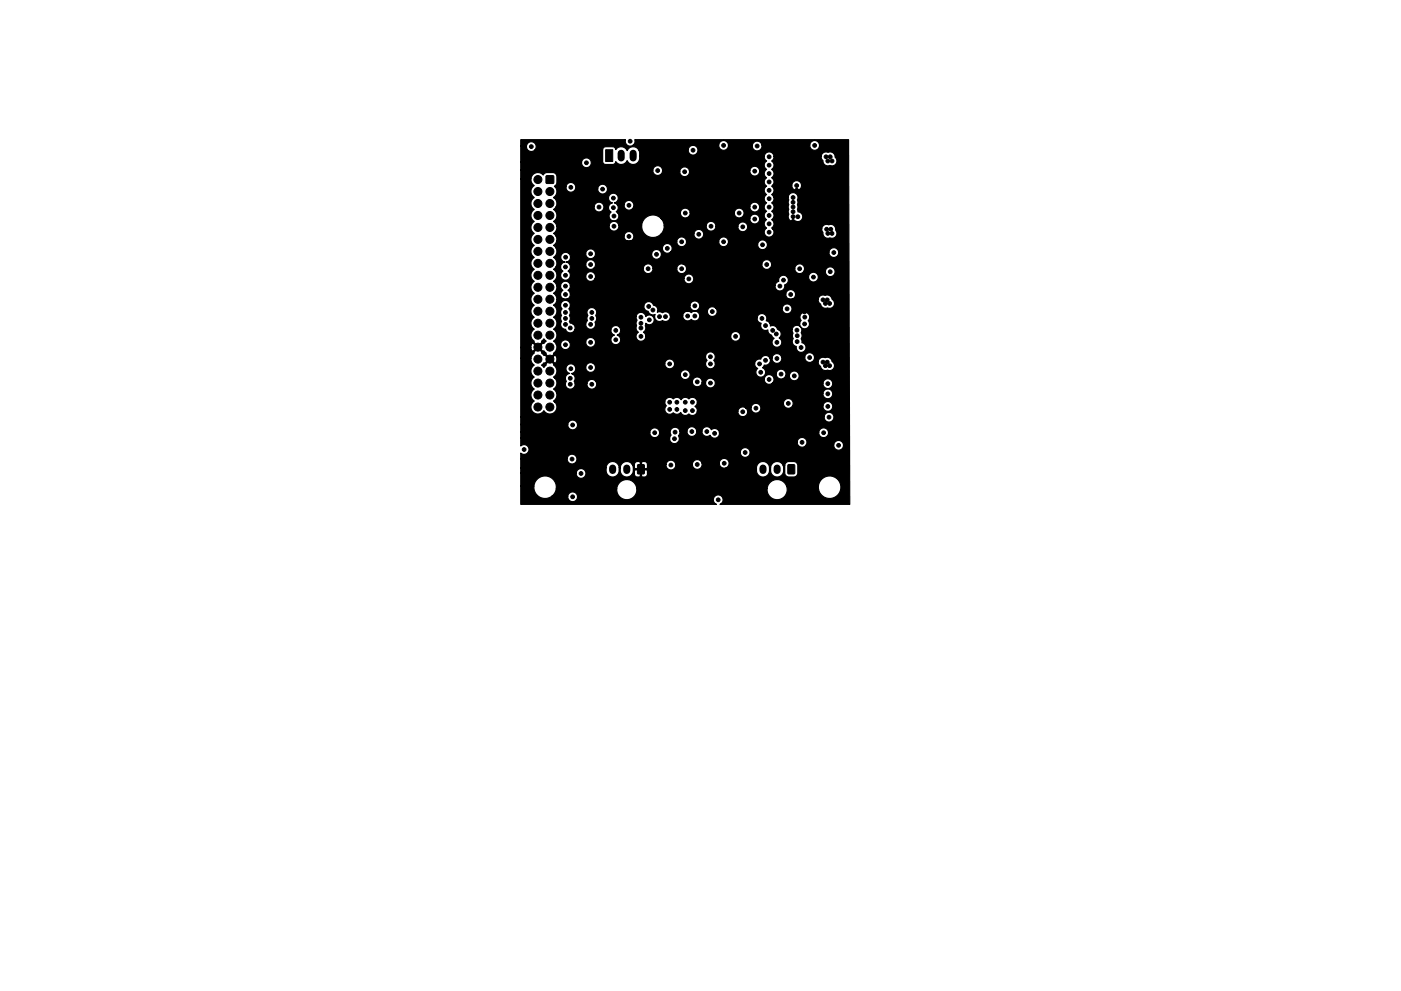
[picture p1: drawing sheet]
<svg xmlns="http://www.w3.org/2000/svg" width="297mm" height="210mm" viewBox="0 0 297 210" stroke-linecap="round" stroke-linejoin="round" font-family="sans-serif">
<path d="M131.7 32.5v1M134.2 32.5v1M129.9 99.3v.5M132.9 99.3v.5M161.8 99.3v.5M164.8 99.3v.5" fill="none" stroke="#000" stroke-width="1.5"/>
<g fill="#000" stroke="#000" stroke-width=".21">
<path d="M115.8 37.3h1.6v1.6h-1.6zM128.4 31.8h1.5v2.5h-1.5zM135.2 98.6l1.4 .1-.1 1.8h-1.3zM167.1 98.6l1.4 .1-.1 1.8h-1.3z"/>
<circle cx="112.6" cy="31.1" r=".4"/>
<circle cx="114" cy="38.1" r=".85"/>
<circle cx="121" cy="39.7" r=".4"/>
<circle cx="124.3" cy="34.5" r=".4"/>
<circle cx="133.6" cy="30" r=".4"/>
<circle cx="139.4" cy="36.2" r=".4"/>
<circle cx="145.2" cy="36.4" r=".4"/>
<circle cx="146.9" cy="31.9" r=".4"/>
<circle cx="153.4" cy="30.9" r=".4"/>
<circle cx="160" cy="36.3" r=".4"/>
<circle cx="160.5" cy="31" r=".4"/>
<circle cx="163.1" cy="36.8" r=".4"/>
<circle cx="163.1" cy="38.6" r=".4"/>
<circle cx="163.1" cy="35" r=".4"/>
<circle cx="163.1" cy="33.3" r=".4"/>
<circle cx="168.9" cy="39.4" r=".4"/>
<circle cx="172.7" cy="30.9" r=".4"/>
<circle cx="175.1" cy="33.3" r=".4"/>
<circle cx="175.5" cy="34.2" r=".4"/>
<circle cx="176" cy="33.3" r=".4"/>
<circle cx="176.4" cy="34.2" r=".4"/>
<circle cx="114" cy="50.8" r=".85"/>
<circle cx="114" cy="45.7" r=".85"/>
<circle cx="114" cy="55.9" r=".85"/>
<circle cx="114" cy="58.4" r=".85"/>
<circle cx="114" cy="53.3" r=".85"/>
<circle cx="114" cy="48.3" r=".85"/>
<circle cx="114" cy="40.6" r=".85"/>
<circle cx="114" cy="43.2" r=".85"/>
<circle cx="116.6" cy="48.3" r=".85"/>
<circle cx="116.6" cy="45.7" r=".85"/>
<circle cx="116.6" cy="50.8" r=".85"/>
<circle cx="116.6" cy="53.3" r=".85"/>
<circle cx="116.6" cy="55.9" r=".85"/>
<circle cx="116.6" cy="58.4" r=".85"/>
<circle cx="116.6" cy="40.6" r=".85"/>
<circle cx="116.6" cy="43.2" r=".85"/>
<circle cx="119.9" cy="56.6" r=".4"/>
<circle cx="119.9" cy="58.4" r=".4"/>
<circle cx="119.9" cy="54.6" r=".4"/>
<circle cx="125.2" cy="58.7" r=".4"/>
<circle cx="125.2" cy="56.1" r=".4"/>
<circle cx="125.2" cy="53.8" r=".4"/>
<circle cx="127" cy="43.9" r=".4"/>
<circle cx="127.8" cy="40.1" r=".4"/>
<circle cx="130" cy="44.1" r=".4"/>
<circle cx="130" cy="42" r=".4"/>
<circle cx="130.2" cy="48" r=".4"/>
<circle cx="130.2" cy="45.8" r=".4"/>
<circle cx="133.3" cy="43.6" r=".4"/>
<circle cx="133.3" cy="50.2" r=".4"/>
<circle cx="137.4" cy="57" r=".4"/>
<circle cx="139.2" cy="54" r=".4"/>
<circle cx="141.5" cy="52.7" r=".4"/>
<circle cx="144.5" cy="51.3" r=".4"/>
<circle cx="144.5" cy="57" r=".4"/>
<circle cx="145.3" cy="45.2" r=".4"/>
<circle cx="145.3" cy="40.1" r=".4"/>
<circle cx="146" cy="59.2" r=".4"/>
<circle cx="148.2" cy="49.7" r=".4"/>
<circle cx="150.7" cy="48" r=".4"/>
<circle cx="153.4" cy="51.3" r=".4"/>
<circle cx="156.7" cy="45.2" r=".4"/>
<circle cx="157.5" cy="48.1" r=".4"/>
<circle cx="160" cy="46.5" r=".4"/>
<circle cx="160" cy="43.9" r=".4"/>
<circle cx="161.7" cy="51.9" r=".4"/>
<circle cx="162.6" cy="56.1" r=".4"/>
<circle cx="163.1" cy="45.7" r=".4"/>
<circle cx="163.1" cy="42.2" r=".4"/>
<circle cx="163.1" cy="43.9" r=".4"/>
<circle cx="163.1" cy="47.5" r=".4"/>
<circle cx="163.1" cy="49.3" r=".4"/>
<circle cx="163.1" cy="40.4" r=".4"/>
<circle cx="166.1" cy="59.4" r=".4"/>
<circle cx="168.1" cy="43.9" r=".4"/>
<circle cx="168.1" cy="42.9" r=".4"/>
<circle cx="168.1" cy="46" r=".4"/>
<circle cx="168.1" cy="41.9" r=".4"/>
<circle cx="168.1" cy="47" r=".4"/>
<circle cx="168.1" cy="44.9" r=".4"/>
<circle cx="168.9" cy="40.4" r=".4"/>
<circle cx="169.2" cy="46" r=".4"/>
<circle cx="169.5" cy="57" r=".4"/>
<circle cx="171.2" cy="53.6" r=".4"/>
<circle cx="172.5" cy="58.8" r=".4"/>
<circle cx="175.3" cy="48.6" r=".4"/>
<circle cx="175.5" cy="49.5" r=".4"/>
<circle cx="176" cy="57.7" r=".4"/>
<circle cx="176.1" cy="48.6" r=".4"/>
<circle cx="176.4" cy="49.5" r=".4"/>
<circle cx="176.8" cy="53.6" r=".4"/>
<circle cx="114" cy="71.1" r=".85"/>
<circle cx="114" cy="66" r=".85"/>
<circle cx="114" cy="73.7" r=".85"/>
<circle cx="114" cy="61" r=".85"/>
<circle cx="114" cy="63.5" r=".85"/>
<circle cx="114" cy="78.7" r=".85"/>
<circle cx="114" cy="76.2" r=".85"/>
<circle cx="114" cy="68.6" r=".85"/>
<circle cx="116.6" cy="78.7" r=".85"/>
<circle cx="116.6" cy="68.6" r=".85"/>
<circle cx="116.6" cy="61" r=".85"/>
<circle cx="116.6" cy="73.7" r=".85"/>
<circle cx="116.6" cy="71.1" r=".85"/>
<circle cx="116.6" cy="66" r=".85"/>
<circle cx="116.6" cy="63.5" r=".85"/>
<circle cx="116.6" cy="76.2" r=".85"/>
<circle cx="119.9" cy="62.5" r=".4"/>
<circle cx="119.9" cy="67.6" r=".4"/>
<circle cx="119.9" cy="64.8" r=".4"/>
<circle cx="119.9" cy="60.7" r=".4"/>
<circle cx="119.9" cy="68.8" r=".4"/>
<circle cx="119.9" cy="66.3" r=".4"/>
<circle cx="119.9" cy="73.1" r=".4"/>
<circle cx="120.9" cy="69.6" r=".4"/>
<circle cx="121" cy="78.2" r=".4"/>
<circle cx="125.2" cy="78" r=".4"/>
<circle cx="125.2" cy="68.8" r=".4"/>
<circle cx="125.2" cy="72.6" r=".4"/>
<circle cx="125.5" cy="67.6" r=".4"/>
<circle cx="125.5" cy="66.3" r=".4"/>
<circle cx="130.6" cy="72.1" r=".4"/>
<circle cx="130.6" cy="70.1" r=".4"/>
<circle cx="135.9" cy="71.4" r=".4"/>
<circle cx="135.9" cy="69.6" r=".4"/>
<circle cx="135.9" cy="67.3" r=".4"/>
<circle cx="135.9" cy="68.6" r=".4"/>
<circle cx="136" cy="61.6" r=".4"/>
<circle cx="137.5" cy="65" r=".4"/>
<circle cx="137.7" cy="67.9" r=".4"/>
<circle cx="138.4" cy="65.8" r=".4"/>
<circle cx="139.8" cy="67.2" r=".4"/>
<circle cx="141.1" cy="67.2" r=".4"/>
<circle cx="142" cy="77.2" r=".4"/>
<circle cx="145.3" cy="79.5" r=".4"/>
<circle cx="145.8" cy="67.1" r=".4"/>
<circle cx="147.3" cy="64.9" r=".4"/>
<circle cx="147.3" cy="67.1" r=".4"/>
<circle cx="150.6" cy="77.2" r=".4"/>
<circle cx="150.6" cy="75.7" r=".4"/>
<circle cx="150.6" cy="79" r=".4"/>
<circle cx="151" cy="66.1" r=".4"/>
<circle cx="156" cy="71.4" r=".4"/>
<circle cx="161" cy="77.2" r=".4"/>
<circle cx="161.3" cy="79" r=".4"/>
<circle cx="161.5" cy="67.6" r=".4"/>
<circle cx="162.3" cy="76.4" r=".4"/>
<circle cx="162.3" cy="69.1" r=".4"/>
<circle cx="163.8" cy="70.1" r=".4"/>
<circle cx="164.6" cy="70.9" r=".4"/>
<circle cx="164.7" cy="72.6" r=".4"/>
<circle cx="164.7" cy="76.1" r=".4"/>
<circle cx="165.4" cy="60.7" r=".4"/>
<circle cx="165.6" cy="79.4" r=".4"/>
<circle cx="166.9" cy="65.5" r=".4"/>
<circle cx="167.6" cy="62.5" r=".4"/>
<circle cx="168.4" cy="79.8" r=".4"/>
<circle cx="169" cy="70" r=".4"/>
<circle cx="169" cy="72.5" r=".4"/>
<circle cx="169" cy="71.2" r=".4"/>
<circle cx="169.8" cy="73.7" r=".4"/>
<circle cx="170.6" cy="66.2" r=".4"/>
<circle cx="170.6" cy="68.7" r=".4"/>
<circle cx="170.6" cy="67.3" r=".4"/>
<circle cx="171.7" cy="75.9" r=".4"/>
<circle cx="174.5" cy="63.6" r=".4"/>
<circle cx="174.5" cy="76.8" r=".4"/>
<circle cx="175" cy="77.6" r=".4"/>
<circle cx="175" cy="64.4" r=".4"/>
<circle cx="175.4" cy="63.6" r=".4"/>
<circle cx="175.4" cy="76.8" r=".4"/>
<circle cx="175.9" cy="77.6" r=".4"/>
<circle cx="175.9" cy="64.4" r=".4"/>
<circle cx="111.1" cy="95.4" r=".4"/>
<circle cx="114" cy="86.4" r=".85"/>
<circle cx="114" cy="81.3" r=".85"/>
<circle cx="114" cy="83.8" r=".85"/>
<circle cx="116.6" cy="81.3" r=".85"/>
<circle cx="116.6" cy="83.8" r=".85"/>
<circle cx="116.6" cy="86.4" r=".85"/>
<circle cx="120.9" cy="81.5" r=".4"/>
<circle cx="120.9" cy="80.3" r=".4"/>
<circle cx="121.3" cy="97.4" r=".4"/>
<circle cx="121.4" cy="90.2" r=".4"/>
<circle cx="125.5" cy="81.5" r=".4"/>
<circle cx="138.8" cy="91.8" r=".4"/>
<circle cx="142" cy="86.9" r=".4"/>
<circle cx="142" cy="85.3" r=".4"/>
<circle cx="142.2" cy="98.7" r=".4"/>
<circle cx="143" cy="93.1" r=".4"/>
<circle cx="143.1" cy="91.7" r=".4"/>
<circle cx="143.5" cy="85.3" r=".4"/>
<circle cx="143.5" cy="86.9" r=".4"/>
<circle cx="145.3" cy="87.1" r=".4"/>
<circle cx="145.3" cy="85.3" r=".4"/>
<circle cx="146.7" cy="91.6" r=".4"/>
<circle cx="146.8" cy="85.3" r=".4"/>
<circle cx="146.8" cy="87.1" r=".4"/>
<circle cx="147.8" cy="81" r=".4"/>
<circle cx="147.8" cy="98.5" r=".4"/>
<circle cx="149.9" cy="91.6" r=".4"/>
<circle cx="150.6" cy="84.1" r=".4"/>
<circle cx="150.6" cy="81.3" r=".4"/>
<circle cx="151.5" cy="91.9" r=".4"/>
<circle cx="153.5" cy="98.3" r=".4"/>
<circle cx="157.5" cy="87.4" r=".4"/>
<circle cx="158" cy="96" r=".4"/>
<circle cx="160.3" cy="86.6" r=".4"/>
<circle cx="163.1" cy="80.5" r=".4"/>
<circle cx="167.1" cy="85.6" r=".4"/>
<circle cx="170.1" cy="93.8" r=".4"/>
<circle cx="174.6" cy="91.8" r=".4"/>
<circle cx="175.5" cy="86.2" r=".4"/>
<circle cx="175.5" cy="83.6" r=".4"/>
<circle cx="175.5" cy="81.4" r=".4"/>
<circle cx="175.8" cy="88.5" r=".4"/>
<circle cx="177.8" cy="94.5" r=".4"/>
<circle cx="121.4" cy="105.4" r=".4"/>
<circle cx="123.2" cy="100.5" r=".4"/>
<circle cx="152.3" cy="106" r=".4"/>
</g>
<path d="M110.4 29.6l22.2 .1a1.04 1.04 0 0 0 .4 1.1 1.04 1.04 0 0 0 1.3 0h18.1v.2a1.04 1.04 0 0 0 1.1 .9 1.04 1.04 0 0 0 1-1h5v.2a1.04 1.04 0 0 0 1.2 .9 1.04 1.04 0 0 0 .8-1.2h10.2v.2a1.04 1.04 0 0 0 1.6 .7 1.04 1.04 0 0 0 0-1.7 1.04 1.04 0 0 0-1.6 .8l-10.2-.1a1.04 1.04 0 0 0-1.1-.8 1.04 1.04 0 0 0-.9 1h-5v-.1a1.04 1.04 0 0 0-1.1-1 1.04 1.04 0 0 0-1 1h-18.1l.3-.5v-.7h45.3l.3 77.4h-27.6h.2a1.04 1.04 0 0 0 .3-1.6 1.04 1.04 0 0 0-1.7 0 1.04 1.04 0 0 0 .5 1.6h-41.5v-3.9h2.8v.5a2.39 2.39 0 0 0 3.8 1.7h3.4v.2a1.04 1.04 0 0 0 1.6 .8 1.04 1.04 0 0 0 0-1.8 1.04 1.04 0 0 0-1.6 .8h-3.4l.1-.1a2.36 2.36 0 0 0 .8-1.5h12.9v.4a2.15 2.15 0 0 0 2.3 1.9 2.15 2.15 0 0 0 1.9-2.3h27.6v.4a2.14 2.14 0 0 0 2.6 1.9 2.14 2.14 0 0 0 1.6-2.9h6.7v.5a2.4 2.4 0 0 0 3.7 1.8 2.4 2.4 0 0 0 0-4.1 2.4 2.4 0 0 0-3.7 1.8h-6.7l-.1-.2a2.15 2.15 0 0 0-2.4-1.1 2.15 2.15 0 0 0-1.7 1.9h-27.6l-.1-.4a2.15 2.15 0 0 0-2.2-1.6 2.15 2.15 0 0 0-1.9 2l-12.8-.1a2.4 2.4 0 0 0-2.2-2.6 2.4 2.4 0 0 0-2.6 2.1h-2.8v-2.8h11.8v.3a1.04 1.04 0 0 0 1.5 .7 1.04 1.04 0 0 0 0-1.7 1.04 1.04 0 0 0-1.5 .7h-11.8v-1.1h18.1v.7a1.44 1.44 0 0 0 1.8 1.3 1.44 1.44 0 0 0 1-2h.2v.7a1.39 1.39 0 0 0 1 1.3 1.39 1.39 0 0 0 1.6-.6h.4l.1 .3 .3 .3h.7l.2-.2v-1.3h.2v1.3l.2 .2h.4a.64 .64 0 0 0 .7-.6v-.8l-.2-.1h-2.4l-.2 .1v.8h-.4l.2-.7v-.9l-.2-.4h.4v.7l.2 .1h1.1v-1.3h.2v1.3h1.1l.2-.1v-.7h3.9a1.04 1.04 0 0 0 1.1 1.1 1.04 1.04 0 0 0 .9-1.3h3.6v.2a1.04 1.04 0 0 0 1.3 1 1.04 1.04 0 0 0 .7-1.4h3.7v.2a1.03 1.03 0 0 0 1.5 .8h6.4v.7a1.44 1.44 0 0 0 1.7 1.3 1.44 1.44 0 0 0 1.1-2h.2v.7a1.44 1.44 0 0 0 1.7 1.3 1.44 1.44 0 0 0 1.1-2l-.1-.4h.3v1.5a.89 .89 0 0 0 .9 .9h1.1l.6-.4 .2-.5v-1.5a.89 .89 0 0 0-.9-.9l-1.4 .1-.4 .3-.1 .5h-.3a1.39 1.39 0 0 0-1.6-.9 1.39 1.39 0 0 0-1.1 1.3h-.2l-.1-.2a1.39 1.39 0 0 0-1.4-1.1 1.39 1.39 0 0 0-1.3 1.3h-6.4a1.04 1.04 0 0 0 .1-1.8 1.04 1.04 0 0 0-1.6 .8h-3.7l-.1-.1a1.04 1.04 0 0 0-1.1-.6 1.04 1.04 0 0 0-.8 .9h-3.6a1.04 1.04 0 0 0-1.1-.8 1.04 1.04 0 0 0-.9 1h-3.9a.64 .64 0 0 0-.7-.7h-.4l-.2 .2-1-.2-.3 .2-.2 .5h-.4a1.39 1.39 0 0 0-1.6-.6 1.39 1.39 0 0 0-1 1.2h-.2v-.2a1.39 1.39 0 0 0-1.5-1.1 1.39 1.39 0 0 0-1.3 1.3h-18.1v-1.9h9.8v.2a1.04 1.04 0 0 0 1.6 .8 1.04 1.04 0 0 0 0-1.8 1.04 1.04 0 0 0-1.6 .8h-9.8v-1.2a1.03 1.03 0 0 0 1.6-.2h45v.2a1.04 1.04 0 0 0 1.5 .8 1.04 1.04 0 0 0 0-1.8 1.04 1.04 0 0 0-1.5 .8h-45a1.04 1.04 0 0 0-.2-1.4 1.04 1.04 0 0 0-1.4 .1v-1.6h31.6a1.04 1.04 0 0 0 .6 1 1.04 1.04 0 0 0 1.2-.3h25.2v.2a1.04 1.04 0 0 0 .8 1 1.04 1.04 0 0 0 1.1-.5h5.9v.2a1.04 1.04 0 0 0 1.5 .8 1.04 1.04 0 0 0 0-1.8 1.04 1.04 0 0 0-1.5 .8l-5.8-.1a1.04 1.04 0 0 0-.6-1.4 1.04 1.04 0 0 0-1.4 .8h-25.2l.2-.5-.2-.7 .3-.5v-.5h1.5a1.04 1.04 0 0 0 1.1 1.1 1.04 1.04 0 0 0 1-1.1h1.1v.2a1.04 1.04 0 0 0 .7 .8 1.04 1.04 0 0 0 1.1-.2 1.03 1.03 0 0 0 1.2 .6 1.03 1.03 0 0 0 .7-1.2h21.1v.2a1.04 1.04 0 0 0 1.6 .8 1.04 1.04 0 0 0 0-1.8 1.04 1.04 0 0 0-1.6 .8l-21.1-.1a1.04 1.04 0 0 0-1.7-.4 1.04 1.04 0 0 0-1.1-.7 1.04 1.04 0 0 0-.9 1h-1.1v-.2a1.04 1.04 0 0 0-1.1-.8 1.04 1.04 0 0 0-1 1l-1.5-.1a1.04 1.04 0 0 0-1.4-.6 1.04 1.04 0 0 0-.4 1.5l-.3 .7h-31.6v-1.3h27.4v.2a1.04 1.04 0 0 0 1.6 .8 1.04 1.04 0 0 0 0-1.8 1.04 1.04 0 0 0-1.6 .8h-27.4v-1.6h10v.2a1.04 1.04 0 0 0 1.6 .7 1.04 1.04 0 0 0 0-1.7 1.04 1.04 0 0 0-1.6 .8h-10v-1.7h64.3v.2a1.04 1.04 0 0 0 1.6 .8 1.04 1.04 0 0 0 0-1.8 1.04 1.04 0 0 0-1.6 .8h-64.3v-12.4h2.2l.1 .9 .6 .6-.2 .1a1.49 1.49 0 0 0 .2 2.4 1.48 1.48 0 0 0 0 2.5 1.48 1.48 0 0 0 0 2.6 1.49 1.49 0 0 0-.3 2.3 1.49 1.49 0 0 0 2.3-.3 1.49 1.49 0 0 0 2.2 .4 1.49 1.49 0 0 0 .1-2.3h23.4v.4l.3 .5a1.04 1.04 0 0 0 0 1.5 1.04 1.04 0 0 0 1.4 0 1.03 1.03 0 0 0 1.6-.1 1.03 1.03 0 0 0 1.7 .3 1.03 1.03 0 0 0 1.1 .3 1.03 1.03 0 0 0 .7-.8h8.6v.2a1.04 1.04 0 0 0 1.6 .8 1.04 1.04 0 0 0 0-1.8h1.2v.2a1.04 1.04 0 0 0 1.6 .8 1.04 1.04 0 0 0 0-1.8 1.04 1.04 0 0 0-1.6 .8h-1.2a1.04 1.04 0 0 0-1.6 .8h-8.6l-.1-.7-.4-.4 .5-.7h18.3a1.04 1.04 0 0 0 .7 1.1 1.04 1.04 0 0 0 1.2-.5h6.5v.2a1.04 1.04 0 0 0 1.6 .8 1.04 1.04 0 0 0 0-1.8 1.04 1.04 0 0 0-1.6 .8h-6.5a1.04 1.04 0 0 0-.6-1.5 1.04 1.04 0 0 0-1.3 .9l-18.3-.1a1.04 1.04 0 0 0-.6-1 1.04 1.04 0 0 0-1.2 .2 1.03 1.03 0 0 0-1.6 .2 1.03 1.03 0 0 0-1.7-.2 1.04 1.04 0 0 0-1-.2 1.04 1.04 0 0 0-.7 .8h-23.4l-.2-.1 .6-.9v-.7h56.5v.2a1.04 1.04 0 0 0 1.6 .7 1.04 1.04 0 0 0 0-1.7 1.04 1.04 0 0 0-1.6 .8h-56.5l-.3-.6-.3-.4a1.48 1.48 0 0 0 .2-2.3h2.3l.2 .7-.1 .1a1.04 1.04 0 0 0 .7 1.5 1.04 1.04 0 0 0 1.2-1.1h2.5v.2a1.04 1.04 0 0 0 1.4 .9 1.04 1.04 0 0 0 .5-1.6h20.5v.2a1.04 1.04 0 0 0 1 1 1.04 1.04 0 0 0 1.1-.9h.7v.2a1.04 1.04 0 0 0 1.6 .8 1.04 1.04 0 0 0 0-1.8h10.8v.2a1.04 1.04 0 0 0 1.7 .7h10.8v.2a1.04 1.04 0 0 0 1.6 .8 1.04 1.04 0 0 0 0-1.8 1.04 1.04 0 0 0-1.6 .8h-10.8l.2-.1a1.04 1.04 0 0 0-.4-1.6 1.04 1.04 0 0 0-1.5 .8h-10.9a1.04 1.04 0 0 0-1.5 .8l-.7-.1a1.04 1.04 0 0 0-1-1.1 1.04 1.04 0 0 0-1.1 .9h-20.5a1.04 1.04 0 0 0-1.1-.4 1.04 1.04 0 0 0-.8 .9h-2.5v-.2a.4 .4 0 0 1 0-.6v-.6l-.4-.6h22.8a1.04 1.04 0 0 0 1.4 1.1 1.04 1.04 0 0 0 .3-1.8 1.04 1.04 0 0 0-1.7 .5v.2h-22.8l-.3-.1 .1-.1a1.03 1.03 0 0 0 .7-1.3h2.2v.2a1.04 1.04 0 0 0 1.6 .8 1.04 1.04 0 0 0 0-1.8h15.2v.2a1.04 1.04 0 0 0 1.5 .8 1.04 1.04 0 0 0 0-1.8 1.04 1.04 0 0 0-1.5 .8h-15.3a1.04 1.04 0 0 0-1.5 .8h-2.2l-.1-.2a1.04 1.04 0 0 0-1.7-.1 1.04 1.04 0 0 0 .6 1.6l-.7 .4-.2 .6h-2.3l-.2-.2a1.48 1.48 0 0 0 0-2.5v-.3l-.8-.8-.9 .8 .1 .3-.5 .5-.5-.5 .5-.5h.3l.8-.8h.4l.8 .8h.3l.2-.6-.2-.8h31.7v.4l.3 .4-.1 .2a1.04 1.04 0 0 0 .5 1.6 1.04 1.04 0 0 0 1.4-1.1h8.3l.1 .6 .6 .5a1.04 1.04 0 0 0 0 1.7 1.04 1.04 0 0 0 1.6-.6h2.3v.2a1.04 1.04 0 0 0 .9 .9 1.04 1.04 0 0 0 1.1-.8h.8v.3a1.04 1.04 0 0 0 1.6 .7 1.04 1.04 0 0 0 0-1.7 1.04 1.04 0 0 0-1.6 .7h-.8v-.1a1.04 1.04 0 0 0-.9-1.2 1.04 1.04 0 0 0-1.1 1h-2.3l-.1-.8-.5-.5 .3-.5a1.04 1.04 0 0 0 1.1-.4 1.04 1.04 0 0 0 .1-1.1h.5v.2a1.04 1.04 0 0 0 1.2 .9 1.04 1.04 0 0 0 .8-1.3h4.9v.2a1.04 1.04 0 0 0 1.6 .7h1.3v.4l.3 .5a1.34 1.34 0 0 0 1.3 1l.4-.1a1.04 1.04 0 0 0 1.3-.4 1.04 1.04 0 0 0-.4-1.4 1.17 1.17 0 0 0-1.6-.9 1.04 1.04 0 0 0-1.3 .9h-1.3h.1a1.04 1.04 0 0 0-.2-1.8 1.04 1.04 0 0 0-1.5 .9h-4.9a1.04 1.04 0 0 0-1.1-.8 1.04 1.04 0 0 0-.9 1h-.5a1.04 1.04 0 0 0-1-.6 1.04 1.04 0 0 0-.9 .8 1.04 1.04 0 0 0-1.3 .9h-8.3l-.4-.7 .1-.1a1.04 1.04 0 0 0-.4-1.6 1.04 1.04 0 0 0-1.4 .9h-31.7l-.3-.3-.8 .9h-.4l-.8-.9-.3 .1-.5-.5 .1-.2-.9-.9-.8 .9 .1 .2-.6 .6-.1 .5h-2.2v-2.3h2.2l.2 .7 .2 .1 .9-.8-.9-.9-.2 .1-.2 .8h-2.2v-35.8h2.2l.1 .9 .6 .6a1.48 1.48 0 0 0 0 2.5 1.48 1.48 0 0 0 0 2.5 1.48 1.48 0 0 0 0 2.6 1.48 1.48 0 0 0 0 2.5 1.48 1.48 0 0 0 0 2.6 1.48 1.48 0 0 0 0 2.5 1.48 1.48 0 0 0 0 2.5 1.48 1.48 0 0 0 0 2.6 1.48 1.48 0 0 0 0 2.5 1.48 1.48 0 0 0 0 2.6 1.48 1.48 0 0 0 0 2.5 1.48 1.48 0 0 0 0 2.5 1.48 1.48 0 0 0 0 2.6l-.1 .2 .8 .9 .9-.9-.1-.2 .5-.5 .5 .5-.5 .5-.2-.1-.9 .9 .9 .8 .2-.1 .5 .5-.1 .3 .9 .8 .8-.8v-.3a1.47 1.47 0 0 0 .5-1.9h1v.2a1.04 1.04 0 0 0 1.4 .9 1.04 1.04 0 0 0 .4-1.6h3.5v.2a1.04 1.04 0 0 0 1.6 .8 1.04 1.04 0 0 0 0-1.7 1.04 1.04 0 0 0-1.6 .7h-3.5a1.04 1.04 0 0 0-1.1-.3 1.04 1.04 0 0 0-.7 .8h-1l-.5-.6 .1-.1a1.49 1.49 0 0 0-.1-2.5 1.48 1.48 0 0 0 0-2.5 1.48 1.48 0 0 0 0-2.5l1.5-.1v.4l.3 .4-.3 .7 .2 .7-.2 .6v.4a.4 .4 0 0 1 0 .6 1.07 1.07 0 0 0 1 1.4 1.04 1.04 0 0 0 .9 .7 1.04 1.04 0 0 0 1.1-.6h7.6l.1 .6 .7 .5a1.04 1.04 0 0 0-.6 1.6 1.04 1.04 0 0 0 1.7 0 1.04 1.04 0 0 0-.6-1.6 1.04 1.04 0 0 0 .4-1.8 1.04 1.04 0 0 0-1.7 .7h-7.6v-.7l-.4-.6h2.7a1.04 1.04 0 0 0 1.2 1.2 1.04 1.04 0 0 0 .7-1.5l.4-.5-.1-.7h8.5v.4a.41 .41 0 0 1 0 .7l.1 .8a1.05 1.05 0 0 0 .4 1.4 1.04 1.04 0 0 0 0 1.8 1.04 1.04 0 0 0 1.5-1h18v.2a1.04 1.04 0 0 0 1.6 .8 1.04 1.04 0 0 0 0-1.8 1.04 1.04 0 0 0-1.6 .8h-18l-.1-.4-.4-.4a1.05 1.05 0 0 0 .4-1.4l.1-.5 .1 .1a1.04 1.04 0 0 0 1.5-.2 1.04 1.04 0 0 0-.1-1.4 1.04 1.04 0 0 0-1.5 .1 1.04 1.04 0 0 0-1-.9 1.04 1.04 0 0 0-1 .9h-8.5l-.1-.3 .1-.1a1.04 1.04 0 0 0-1-1.5 1.04 1.04 0 0 0-.7 1.6l-.3 .8a.42 .42 0 0 1-.1 .6l-.1 .4h-2.8a.57 .57 0 0 1-.6-.3 .57 .57 0 0 1 .1-.7v-.4a.4 .4 0 0 1 0-.7v-.6l-.3-.5 .3-.6h15.6v.2a1.12 1.12 0 0 0 .9 1 1.04 1.04 0 0 0 1.5 .6 1.04 1.04 0 0 0 .3 1.3 1.04 1.04 0 0 0 1.3 0 1.03 1.03 0 0 0 1.2 .1 1.03 1.03 0 0 0 .4-1.2h2.7v.3a1.04 1.04 0 0 0 .7 .8 1.04 1.04 0 0 0 1.1-.2 1.03 1.03 0 0 0 1.7-.3h12.2l.2 .7 .7 .4a1.04 1.04 0 0 0 .2 1.2 1.04 1.04 0 0 0 1.2 .2 1.15 1.15 0 0 0 .8 1.2l.5 .6a1.04 1.04 0 0 0-.1 1.6 1.04 1.04 0 0 0 1.6-.2 1.04 1.04 0 0 0-.4-1.5 1.03 1.03 0 0 0-.1-1.8h2.8l.2 .8-.1 .8a.39 .39 0 0 1 0 .7 1.03 1.03 0 0 0 .8 1.3 1.04 1.04 0 0 0 .8 1.2 1.04 1.04 0 0 0 1.3-.8 1.04 1.04 0 0 0-.9-1.2l-.2-.8 .3-.8-.3-.5a1.04 1.04 0 0 0-.5-1.5 1.04 1.04 0 0 0-1.4 .8h-3.1a1.03 1.03 0 0 0-1.5-.7l-.1-.6h6.4a1.04 1.04 0 0 0 1.3 1.1 1.04 1.04 0 0 0 .5-1.7 1.04 1.04 0 0 0 0-1.4 1.04 1.04 0 0 0-1.5-.1 1.04 1.04 0 0 0 0 1.5l-.3 .6h-6.4l-.2-.3-.5-.3a1.04 1.04 0 0 0-.7-1.4 1.04 1.04 0 0 0-1.3 .9h-12.2v-.1a1.04 1.04 0 0 0-.5-1.3 1.04 1.04 0 0 0-1.2 .2 1.04 1.04 0 0 0-1.1-.2 1.04 1.04 0 0 0-.7 .8h-2.7a1.04 1.04 0 0 0-1.6-.5l-.6-.3-.5 .2v-.3h10.6v.2a1.04 1.04 0 0 0 1.4 .9 1.04 1.04 0 0 0 .4-1.7h14v.2a1.04 1.04 0 0 0 1.6 .8 1.04 1.04 0 0 0 0-1.8 1.04 1.04 0 0 0-1.6 .8h-14l-.1-.1a1.04 1.04 0 0 0-1.7 .7h-10.6l-.1-.7-.6-.5h7.6a1.04 1.04 0 0 0 1.4 1.1 1.04 1.04 0 0 0 .3-1.8 1.04 1.04 0 0 0-1.7 .5v.2l-7.8-.1a1.04 1.04 0 0 0-1-.7 1.04 1.04 0 0 0-1 .9h-15.6a1.04 1.04 0 0 0-.9-1.2 1.04 1.04 0 0 0-1.1 1h-1.4l.4-.5 .2-.7h55.4l.1 .6 .4 .4a1.17 1.17 0 0 0 1.6 .9 1.04 1.04 0 0 0 1.2-.6 1.04 1.04 0 0 0-.4-1.3 1.17 1.17 0 0 0-1.6-.9 1.04 1.04 0 0 0-1.3 .9h-55.4l-.2-.7-.5-.6 .6-.8v-.8h.9l.1 .6 .4 .4-.2 .1a1.04 1.04 0 0 0 .3 1.7 1.04 1.04 0 0 0 1.4-1h45.7v.2a1.04 1.04 0 0 0 1.6 .8 1.04 1.04 0 0 0 0-1.8 1.04 1.04 0 0 0-1.6 .8h-45.7l-.1-.4-.4-.4 .4-.4 .1-.6h43.4v.2a1.04 1.04 0 0 0 1.2 .9 1.04 1.04 0 0 0 .9-1.3 1.03 1.03 0 0 0 .4-1.7h4.6v.2a1.04 1.04 0 0 0 1.6 .8 1.04 1.04 0 0 0 0-1.8 1.04 1.04 0 0 0-1.6 .8l-4.6-.1a1.04 1.04 0 0 0-1.2 0 1.04 1.04 0 0 0-.5 1.1l-.5 .3-.3 .6h-43.4a1.04 1.04 0 0 0-1-.9 1.04 1.04 0 0 0-1 .9h-.9l-.3-.6-.3-.3a1.48 1.48 0 0 0 0-2.6l.5-.6h1l.1 .6 .4 .4-.2 .1a1.04 1.04 0 0 0 .2 1.7 1.04 1.04 0 0 0 1.5-.7h3.3v.2a1.04 1.04 0 0 0 .9 .9 1.04 1.04 0 0 0 1.1-.6h18.8v.2a1.04 1.04 0 0 0 1.6 .8 1.04 1.04 0 0 0 0-1.8 1.04 1.04 0 0 0-1.6 .8h-18.8v-.1a1.04 1.04 0 0 0-.8-1.4 1.04 1.04 0 0 0-1.2 1h-3.3l-.1-.7-.4-.4a1.03 1.03 0 0 0 .3-1.5h3.5v.2a1.04 1.04 0 0 0 1.7 .7h10.5v.2a1.04 1.04 0 0 0 1.1 1 1.04 1.04 0 0 0 .9-1.2h5.1v.2a1.04 1.04 0 0 0 1.7 .7 1.04 1.04 0 0 0-.4-1.8h16.7v.2a1.04 1.04 0 0 0 1.7 .7h5.3v.2a1.04 1.04 0 0 0 .8 .9 1.04 1.04 0 0 0 1.1-.4h4.6v.2a1.04 1.04 0 0 0 1.6 .7 1.04 1.04 0 0 0 0-1.7 1.04 1.04 0 0 0-1.6 .8l-4.5-.1a1.04 1.04 0 0 0-.7-1.5 1.04 1.04 0 0 0-1.3 .9h-5.3l.2-.1a1.04 1.04 0 0 0-.4-1.6 1.04 1.04 0 0 0-1.5 .8h-16.7a1.04 1.04 0 0 0-1.3 .9h-5.1v-.2a1.04 1.04 0 0 0-1.1-.7 1.04 1.04 0 0 0-.9 .9h-10.5l.1-.1a1.04 1.04 0 0 0-.4-1.6 1.04 1.04 0 0 0-1.4 .8h-3.5l-.7-.4a1.04 1.04 0 0 0 .9-.7 1.04 1.04 0 0 0-.4-1.2h3.7v.2a1.04 1.04 0 0 0 1.1 1 1.04 1.04 0 0 0 1-1h11.9v.2a1.04 1.04 0 0 0 1.5 .8 1.04 1.04 0 0 0 0-1.8 1.04 1.04 0 0 0-1.5 .8h-11.9v-.2a1.04 1.04 0 0 0-1.1-.9 1.04 1.04 0 0 0-1 .9h-3.8a1.04 1.04 0 0 0-1.5 .6 1.04 1.04 0 0 0 .9 1.3 1.04 1.04 0 0 0-.9 .9h-1l.2-.8-.2-.5-.5-.6 .1-.1a1.48 1.48 0 0 0 .4-1.9h22.5v.2a1.04 1.04 0 0 0 1.8 .7h33.5v.2a1.04 1.04 0 0 0 1.6 .8 1.04 1.04 0 0 0 0-1.8 1.04 1.04 0 0 0-1.6 .8h-33.5l.1-.1a1.04 1.04 0 0 0-.4-1.7 1.04 1.04 0 0 0-1.5 .9h-22.5l-.5-.5 .3-.4 .3-.5h25.5a1.04 1.04 0 0 0 1 1.1 1.04 1.04 0 0 0 1.1-1.1h6.8v.2a1.04 1.04 0 0 0 .8 .9 1.04 1.04 0 0 0 1.1-.5h6.3v.2a1.04 1.04 0 0 0 1.6 .8 1.04 1.04 0 0 0 0-1.7 1.04 1.04 0 0 0-1.6 .7h-6.3a1.04 1.04 0 0 0-.6-1.5 1.04 1.04 0 0 0-1.3 .9h-6.8l-.1-.2a1.04 1.04 0 0 0-1.1-.7 1.04 1.04 0 0 0-.9 .9h-25.5l.1-.6-.2-.5h14.4v.2a1.04 1.04 0 0 0 1.6 .7 1.04 1.04 0 0 0 0-1.7 1.04 1.04 0 0 0-1.6 .8h-14.4l-.5-.6 .6-.8v-.8h11.1a1.04 1.04 0 0 0 1.1 1.1 1.04 1.04 0 0 0 1-1.2h4.8v.4a2.39 2.39 0 0 0 1.7 2.1 2.39 2.39 0 0 0 2.5-.7h6.9v.2a1.04 1.04 0 0 0 1.6 .8 1.04 1.04 0 0 0 0-1.8 1.04 1.04 0 0 0-1.6 .8h-6.9l.1-.1a2.32 2.32 0 0 0 .5-1.6h8.9v.2a1.04 1.04 0 0 0 1.1 .9 1.04 1.04 0 0 0 1-1h4.6v.2a1.04 1.04 0 0 0 1.6 .8 1.04 1.04 0 0 0 0-1.8 1.04 1.04 0 0 0-1.6 .8h-4.6v-.1a1.04 1.04 0 0 0-1.1-.9 1.04 1.04 0 0 0-1 .9h-8.9l-.3-1-.3-.5h18.8v.2a1.04 1.04 0 0 0 1.6 .8 1.04 1.04 0 0 0 0-1.8 1.04 1.04 0 0 0-1.6 .8h-18.8l-.2-.3a2.4 2.4 0 0 0-4 1.7l-4.8-.1a1.04 1.04 0 0 0-1.1-.7 1.04 1.04 0 0 0-1 .9h-11.1l-.3-.6-.3-.3a1.48 1.48 0 0 0 0-2.6l.5-.6h8.1v.2a1.04 1.04 0 0 0 1.5 .8 1.04 1.04 0 0 0 0-1.7 1.04 1.04 0 0 0-1.5 .7h-8.1l.2-.5-.1-.6-.6-.8h11.6a1.03 1.03 0 0 0 .9 1.1 1.03 1.03 0 0 0-.9 .9 1.03 1.03 0 0 0 .6 1.1 1.04 1.04 0 0 0-.2 1.5 1.04 1.04 0 0 0 1.5 .1 1.04 1.04 0 0 0 0-1.5h13.4v.2a1.04 1.04 0 0 0 1.1 .9 1.04 1.04 0 0 0 .9-1.1h9.4v.2a1.04 1.04 0 0 0 1.6 .8 1.04 1.04 0 0 0 0-1.8 1.04 1.04 0 0 0-1.6 .8h-9.4v-.2a1.04 1.04 0 0 0-1.1-.7 1.04 1.04 0 0 0-.9 .9h-13.4l-.3-.2a1.02 1.02 0 0 0 .3-1.4h1.4v.2a1.04 1.04 0 0 0 1 .9 1.04 1.04 0 0 0 1-.8h24.7v.2a1.04 1.04 0 0 0 1.6 .8 1.04 1.04 0 0 0 0-1.7 1.04 1.04 0 0 0-1.6 .7h-24.7l.1-.1a1.04 1.04 0 0 0-.9-1.2 1.04 1.04 0 0 0-1.2 1h-1.4l-.7-.5a1.04 1.04 0 0 0 .9-1.1 1.04 1.04 0 0 0-1.1-.9 1.04 1.04 0 0 0-1 .9h-11.6a1.48 1.48 0 0 0 .3-2.3h2.3v.2a1.04 1.04 0 0 0 .9 1 1.04 1.04 0 0 0 1.1-.8h4.7v.2a1.04 1.04 0 0 0 1.6 .8 1.04 1.04 0 0 0 0-1.8 1.04 1.04 0 0 0-1.6 .8h-4.7l.1-.2a1.04 1.04 0 0 0-1-1.1 1.04 1.04 0 0 0-1.1 .9h-2.3l-.1-.1 .5-.6v-1.4l-.2-.5-.4-.3-1.7-.1-.6 .5a1.49 1.49 0 0 0-1.6-.4 1.49 1.49 0 0 0-1 1.2h-2.2v-1.8h28v.2a1.04 1.04 0 0 0 1 .9 1.04 1.04 0 0 0 1.1-.9h3.6v.2a1.04 1.04 0 0 0 1.2 1 1.04 1.04 0 0 0 .9-1.3h12.8v.2a1.04 1.04 0 0 0 1.6 .8 1.04 1.04 0 0 0 0-1.8 1.04 1.04 0 0 0-1.6 .8l-12.8-.1a1.04 1.04 0 0 0-1.1-.7 1.04 1.04 0 0 0-1 .9h-3.6a1.04 1.04 0 0 0-1-1.1 1.04 1.04 0 0 0-1.1 .9h-28v-1.7h12.9v.2a1.04 1.04 0 0 0 1.6 .8 1.04 1.04 0 0 0 0-1.7 1.04 1.04 0 0 0-1.6 .7h-12.9v-3.4h1.2v.2a1.04 1.04 0 0 0 .7 .9 1.04 1.04 0 0 0 1.2-.3h14.3v2.5a.64 .64 0 0 0 .6 .6h1.6l.4-.2 .1-.4 .2 .2a1.39 1.39 0 0 0 2.3-.4 1.41 1.41 0 0 0 1.7 .7 1.41 1.41 0 0 0 .9-1.6h26.4l.2 .6 .3 .4h-.1a1.04 1.04 0 0 0 .1 1.7 1.03 1.03 0 0 0 0 1.8 1.03 1.03 0 0 0 0 1.8 1.03 1.03 0 0 0 0 1.8 1.03 1.03 0 0 0 0 1.7 1.03 1.03 0 0 0 0 1.8 1.03 1.03 0 0 0 0 1.8 1.03 1.03 0 0 0 0 1.8 1.04 1.04 0 0 0-.3 1.5 1.04 1.04 0 0 0 1.5 .2 1.04 1.04 0 0 0 .1-1.6h10.4l.3 .8a1.03 1.03 0 0 0 .4 1 1.03 1.03 0 0 0 1.1 .2 1.08 1.08 0 0 0 1.3-.4 1.08 1.08 0 0 0-.1-1.4 1.16 1.16 0 0 0-1.6-1.1 1.04 1.04 0 0 0-1.4 .9h-10.4l-.2-.1 .1-.1a1.04 1.04 0 0 0-.1-1.7 1.03 1.03 0 0 0 0-1.8 1.03 1.03 0 0 0 0-1.8 1.02 1.02 0 0 0 .4-1.2h3.1l.1 .6-.1 .4 .1 .6-.1 1.6 .2 .4a1.06 1.06 0 0 0 .1 1.3 1.06 1.06 0 0 0 1.3 .2 1.04 1.04 0 0 0 1.5-.7 1.04 1.04 0 0 0-1-1.3l-.1-.5 .1-1.6-.1-.4a1.04 1.04 0 0 0-.6-1.5 1.04 1.04 0 0 0-1.4 .9h-3.1l-.4-.5 .1-.1a1.04 1.04 0 0 0-.1-1.7l.3-.2h4v.2a1.04 1.04 0 0 0 1.6 .7 1.04 1.04 0 0 0 0-1.7 1.04 1.04 0 0 0-1.6 .8h-4a1.03 1.03 0 0 0-.3-1.6 1.03 1.03 0 0 0 0-1.8 1.03 1.03 0 0 0 0-1.7l.4-.4 .1-.6h10v.4l.4 .5a1.04 1.04 0 0 0 1.5 1 1.04 1.04 0 0 0 1.3-.4 1.04 1.04 0 0 0-.2-1.4 1.16 1.16 0 0 0-1.7-1 1.04 1.04 0 0 0-1.3 .9h-10v-.2a1.04 1.04 0 0 0-1.1-.8 1.04 1.04 0 0 0-1 1h-26.4v-1l-.2-.4h10.5a1.04 1.04 0 0 0 1.4 1 1.04 1.04 0 0 0 .4-1.7 1.04 1.04 0 0 0-1.8 .5v.2h-10.5a1.39 1.39 0 0 0-2.4 .2 1.39 1.39 0 0 0-2.5-.3 .63 .63 0 0 0-.6-.6h-1.6l-.3 .2-.2 .5h-14.3a1.04 1.04 0 0 0-.5-1.7 1.04 1.04 0 0 0-1.4 .9h-1.2z" fill="#000" stroke="#000" stroke-width=".25"/>
</svg>
